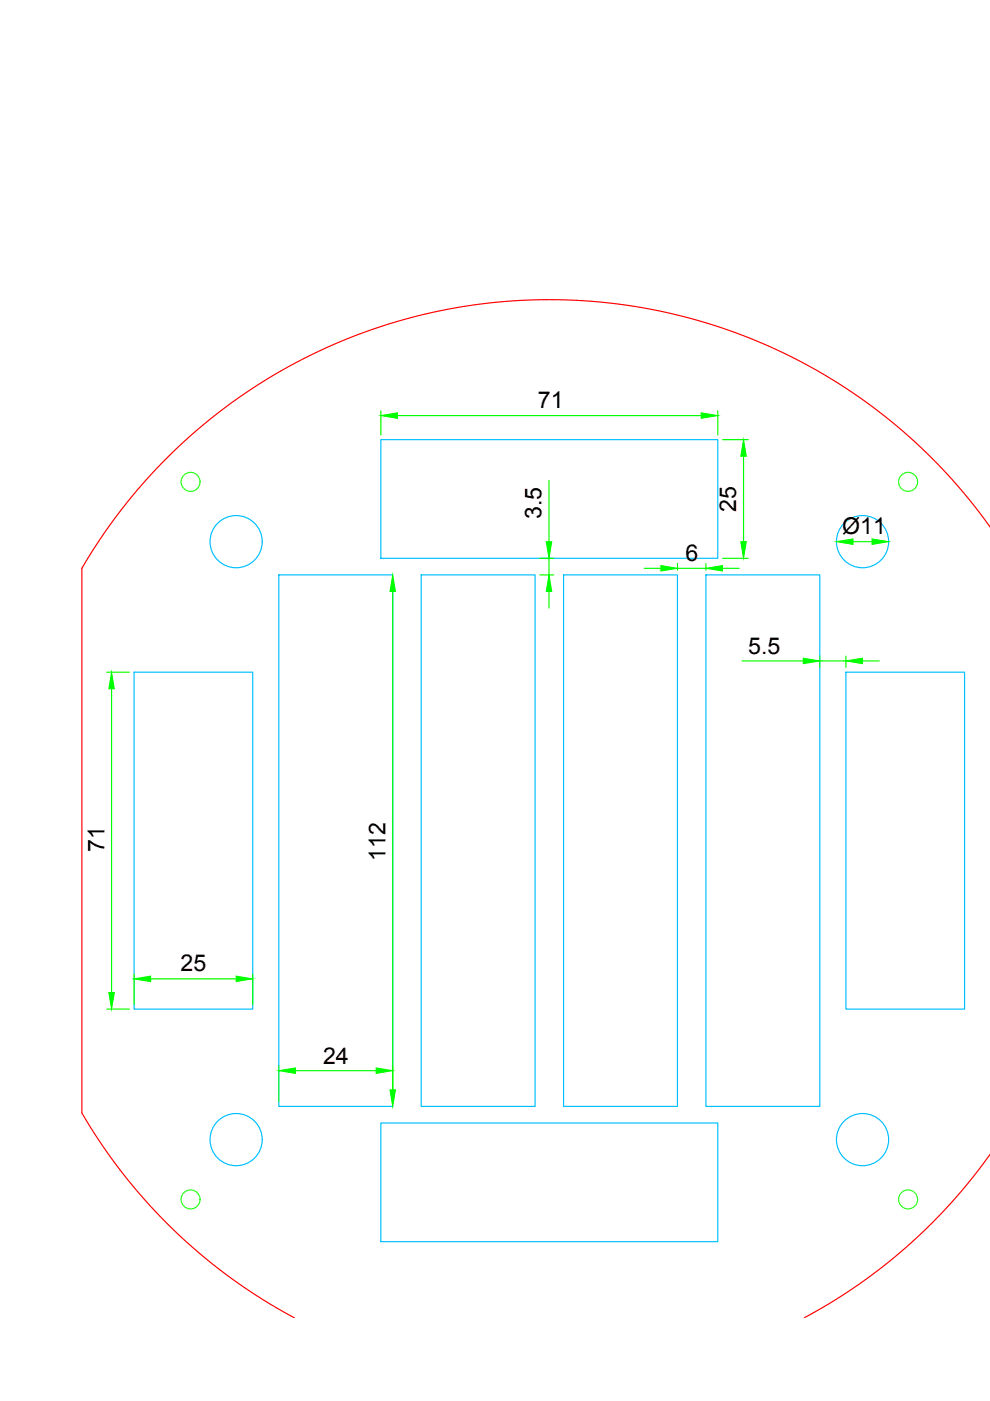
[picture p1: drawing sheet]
<svg xmlns="http://www.w3.org/2000/svg" width="210mm" height="297mm" viewBox="0 0 210 297" stroke-linecap="round" stroke-linejoin="round" font-family="sans-serif">
<defs><g id="words">
<g font-size="4.9">
<text x="114.1" y="86.6">71</text>
<text x="114.8" y="110" transform="rotate(-90 114.8 110)">3.5</text>
<text x="156.1" y="108.5" transform="rotate(-90 156.1 108.5)">25</text>
<text x="178.6" y="113.2">Ø11</text>
<text x="145.3" y="118.9">6</text>
<text x="158.6" y="138.6">5.5</text>
<text x="22.1" y="180.6" transform="rotate(-90 22.1 180.6)">71</text>
<text x="81.8" y="182.5" transform="rotate(-90 81.8 182.5)">112</text>
<text x="38.3" y="206">25</text>
<text x="68.5" y="225.5">24</text>
</g>
</g></defs>
<!-- layer: holder_support -->
<g fill="none" stroke="#00bfff" stroke-width=".25">
<path d="M80.7 93.2h71.5v25.2h-71.5zM59.1 121.9h24.2v112.7h-24.2zM89.3 121.9h24.2v112.7h-24.2zM119.5 121.9h24.1v112.7h-24.1zM149.7 121.9h24.1v112.7h-24.1zM28.4 142.5h25.2v71.5h-25.2zM179.4 142.5h25.1v71.5h-25.1zM80.7 238.1h71.5v25.2h-71.5z"/>
<circle cx="50.1" cy="114.8" r="5.5"/>
<circle cx="182.9" cy="114.8" r="5.5"/>
<circle cx="50.1" cy="241.6" r="5.5"/>
<circle cx="182.9" cy="241.6" r="5.5"/>
</g>
<!-- layer: holder_outline -->
<path d="M210 111.8a114.7 114.7 0 0 0-192.6 8.7v115.5a114.7 114.7 0 0 0 45 43.4M210 244.7a114.6 114.6 0 0 1-39.5 34.7" fill="none" stroke="#f00" stroke-width=".25"/>
<!-- layer: holder_hole -->
<g fill="none" stroke="#3fff00" stroke-width=".25">
<circle cx="40.4" cy="102.2" r="2.01"/>
<circle cx="192.5" cy="102.2" r="2.01"/>
<circle cx="40.4" cy="254.3" r="2.01"/>
<circle cx="192.5" cy="254.3" r="2.01"/>
</g>
<!-- layer: AM_5 -->
<g fill="none" stroke="#0f0" stroke-width=".25">
<path d="M80.7 87.1v5.1M84.3 88.1h64.4M152.2 87.1v5.1M153.2 93.2h5.5M157.6 96.7v18.1M114.5 118.4h2.9M116.4 101.9v12.9M116.4 118.4v3.5M143.6 119.5v1.4M149.7 119.5v1.4M153.2 118.4h5.5M180.9 114.8h4"/>
<path d="M83.3 125.4v108.2M114.5 121.9h2.9M116.4 125.4v3.5M136.6 120.5h3.5M143.6 120.5h6.1M153.2 120.5h3.5M173.8 139.1v2.4M179.4 139.1v2.4M22.7 142.5h4.7M23.7 146v64.4M157.3 140.1h13M173.8 140.1h5.6"/>
<path d="M182.9 140.1h3.5M22.7 214h4.7M28.4 206.5v6.4M31.9 207.5h18.2M53.6 206.5v6.4M59.1 226v7.6M62.6 227h17.1"/>
</g>
<g fill="#0f0" stroke="#0f0" stroke-width=".21">
<path d="M80.7 88.1l3.6-.6v1.2z"/>
<path d="M148.7 87.5l3.5 .6-3.5 .6z"/>
<path d="M59.1 227l3.5-.6v1.2z"/>
<path d="M79.7 226.4l3.6 .6-3.6 .6z"/>
<path d="M28.4 207.5l3.5-.5v1.1z"/>
<path d="M50.1 207l3.5 .5-3.5 .6z"/>
<path d="M157.6 93.2l.6 3.5h-1.1z"/>
<path d="M157.1 114.8h1.1l-.6 3.6z"/>
<path d="M23.7 142.5l.5 3.5h-1.1z"/>
<path d="M23.1 210.4h1.1l-.5 3.6z"/>
<path d="M83.3 121.9l.5 3.5h-1.1z"/>
<path d="M82.7 231.1h1.1l-.5 3.5z"/>
<path d="M116.4 121.9l.6 3.5h-1.2z"/>
<path d="M115.8 114.8h1.2l-.6 3.6z"/>
<path d="M140.1 119.9l3.5 .6-3.5 .6z"/>
<path d="M149.7 120.5l3.5-.6v1.2z"/>
<path d="M179.4 140.1l3.5-.6v1.2z"/>
<path d="M170.3 139.5l3.5 .6-3.5 .6z"/>
<path d="M177.3 114.8l3.6-.5v1.1z"/>
<path d="M184.9 114.3l3.5 .5-3.5 .6z"/>
</g>
<use href="#words"/>
</svg>
